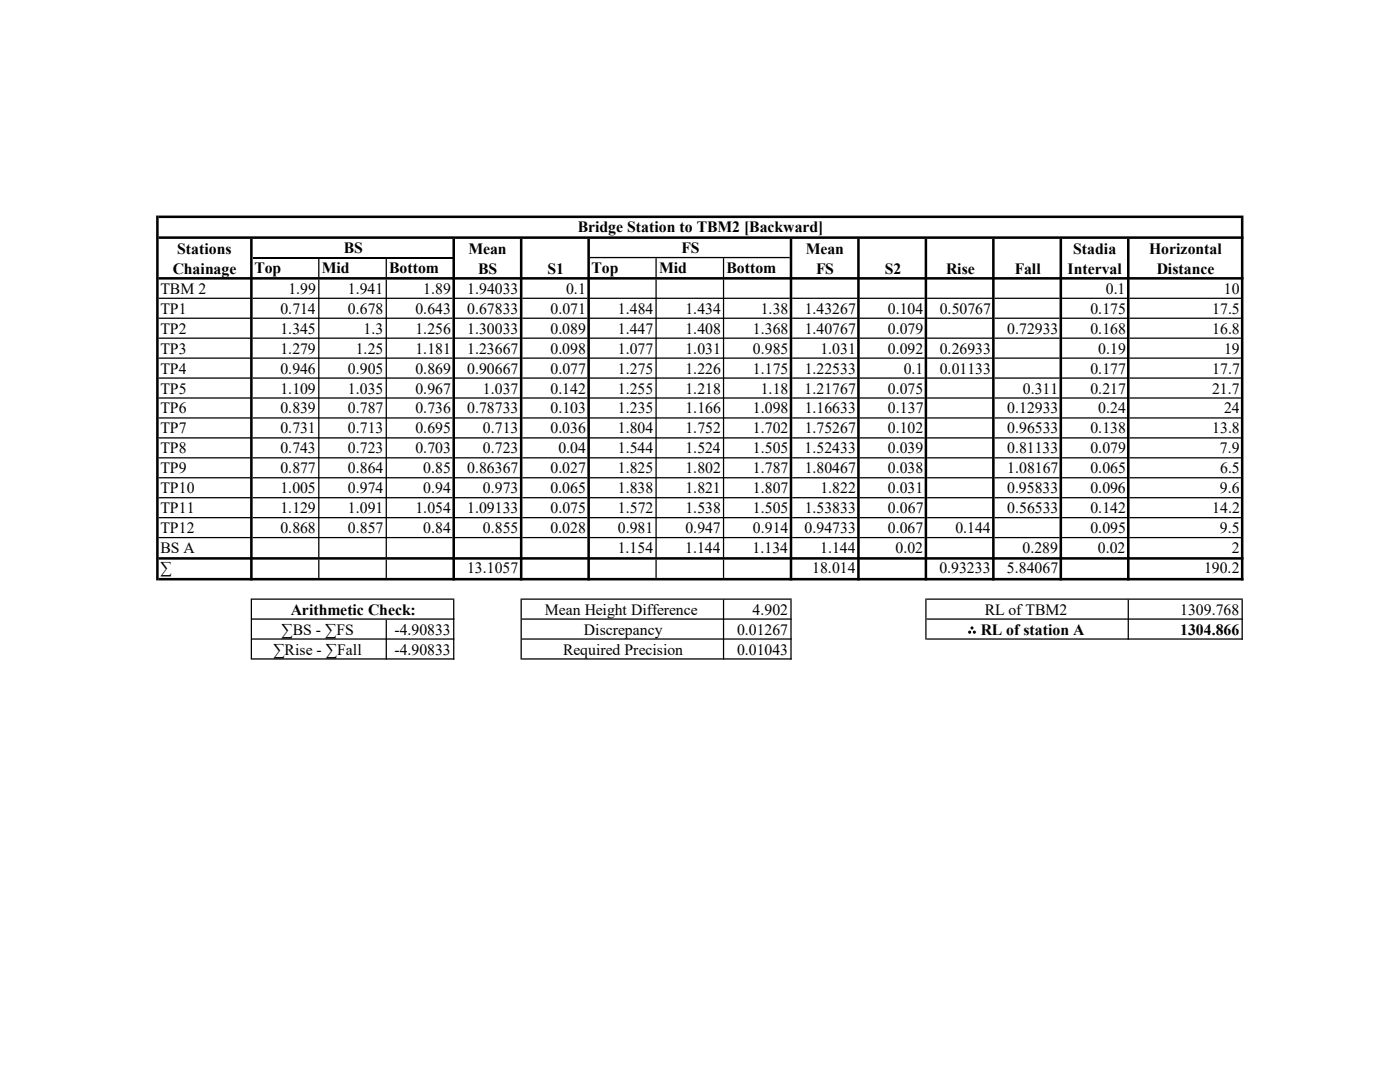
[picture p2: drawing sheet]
<svg xmlns="http://www.w3.org/2000/svg" width="279mm" height="216mm" viewBox="0 0 279 216" stroke-linecap="round" stroke-linejoin="round" font-family="sans-serif">
<defs><g id="words">
<g font-size="3.1">
<text x="115.3" y="46.3">Bridge Station to TBM2 [Backward]</text>
<text x="35.4" y="50.7">Stations</text>
<text x="68.6" y="50.5">BS</text>
<text x="93.5" y="50.7">Mean</text>
<text x="136" y="50.5">FS</text>
<text x="160.8" y="50.7">Mean</text>
<text x="214.2" y="50.7">Stadia</text>
<text x="229.3" y="50.7">Horizontal</text>
<text x="32" y="58.6">TBM 2</text>
<text x="34.5" y="54.7">Chainage</text>
<text x="50.8" y="54.4">Top</text>
<text x="57.6" y="58.6">1.99</text>
<text x="64.2" y="54.4">Mid</text>
<text x="69.4" y="58.6">1.941</text>
<text x="77.7" y="54.4">Bottom</text>
<text x="84.5" y="58.6">1.89</text>
<text x="93.2" y="58.6">1.94033</text>
<text x="95.4" y="54.7">BS</text>
<text x="109.3" y="54.7">S1</text>
<text x="113" y="58.6">0.1</text>
<text x="118.1" y="54.4">Top</text>
<text x="131.5" y="54.4">Mid</text>
<text x="145" y="54.4">Bottom</text>
<text x="162.9" y="54.7">FS</text>
<text x="176.6" y="54.7">S2</text>
<text x="188.8" y="54.7">Rise</text>
<text x="202.5" y="54.7">Fall</text>
<text x="213.1" y="54.7">Interval</text>
<text x="220.7" y="58.6">0.1</text>
<text x="230.8" y="54.7">Distance</text>
<text x="244.2" y="58.6">10</text>
<text x="32" y="62.6">TP1</text>
<text x="56" y="62.6">0.714</text>
<text x="69.4" y="62.6">0.678</text>
<text x="82.9" y="62.6">0.643</text>
<text x="93.3" y="62.6">0.67833</text>
<text x="109.9" y="62.6">0.071</text>
<text x="123.3" y="62.6">1.484</text>
<text x="136.8" y="62.6">1.434</text>
<text x="151.8" y="62.6">1.38</text>
<text x="160.6" y="62.6">1.43267</text>
<text x="177.2" y="62.6">0.104</text>
<text x="187.5" y="62.6">0.50767</text>
<text x="217.6" y="62.6">0.175</text>
<text x="241.9" y="62.6">17.5</text>
<text x="32" y="66.6">TP2</text>
<text x="32" y="70.6">TP3</text>
<text x="56" y="66.6">1.345</text>
<text x="56" y="70.6">1.279</text>
<text x="71" y="70.6">1.25</text>
<text x="72.6" y="66.6">1.3</text>
<text x="82.9" y="70.6">1.181</text>
<text x="82.9" y="66.6">1.256</text>
<text x="93.2" y="66.6">1.30033</text>
<text x="93.2" y="70.6">1.23667</text>
<text x="109.9" y="70.6">0.098</text>
<text x="109.9" y="66.6">0.089</text>
<text x="123.3" y="70.6">1.077</text>
<text x="123.3" y="66.6">1.447</text>
<text x="136.8" y="66.6">1.408</text>
<text x="136.8" y="70.6">1.031</text>
<text x="150.3" y="70.6">0.985</text>
<text x="150.3" y="66.6">1.368</text>
<text x="160.6" y="66.6">1.40767</text>
<text x="163.7" y="70.6">1.031</text>
<text x="177.2" y="66.6">0.079</text>
<text x="177.2" y="70.6">0.092</text>
<text x="187.5" y="70.6">0.26933</text>
<text x="201" y="66.6">0.72933</text>
<text x="217.6" y="66.6">0.168</text>
<text x="219.2" y="70.6">0.19</text>
<text x="241.9" y="66.6">16.8</text>
<text x="244.3" y="70.6">19</text>
<text x="32" y="74.5">TP4</text>
<text x="56" y="74.5">0.946</text>
<text x="69.4" y="74.5">0.905</text>
<text x="82.9" y="74.5">0.869</text>
<text x="93.3" y="74.5">0.90667</text>
<text x="109.9" y="74.5">0.077</text>
<text x="123.3" y="74.5">1.275</text>
<text x="136.8" y="74.5">1.226</text>
<text x="150.3" y="74.5">1.175</text>
<text x="160.6" y="74.5">1.22533</text>
<text x="180.4" y="74.5">0.1</text>
<text x="187.5" y="74.5">0.01133</text>
<text x="217.6" y="74.5">0.177</text>
<text x="241.9" y="74.5">17.7</text>
<text x="32" y="78.5">TP5</text>
<text x="32" y="82.5">TP6</text>
<text x="56" y="78.5">1.109</text>
<text x="56" y="82.5">0.839</text>
<text x="69.4" y="78.5">1.035</text>
<text x="69.4" y="82.5">0.787</text>
<text x="82.9" y="78.5">0.967</text>
<text x="82.9" y="82.5">0.736</text>
<text x="93.3" y="82.5">0.78733</text>
<text x="96.4" y="78.5">1.037</text>
<text x="109.9" y="78.5">0.142</text>
<text x="109.9" y="82.5">0.103</text>
<text x="123.3" y="78.5">1.255</text>
<text x="123.3" y="82.5">1.235</text>
<text x="136.8" y="78.5">1.218</text>
<text x="136.8" y="82.5">1.166</text>
<text x="150.3" y="82.5">1.098</text>
<text x="151.8" y="78.5">1.18</text>
<text x="160.6" y="78.5">1.21767</text>
<text x="160.6" y="82.5">1.16633</text>
<text x="177.2" y="78.5">0.075</text>
<text x="177.2" y="82.5">0.137</text>
<text x="201" y="82.5">0.12933</text>
<text x="204.1" y="78.5">0.311</text>
<text x="217.6" y="78.5">0.217</text>
<text x="219.2" y="82.5">0.24</text>
<text x="241.9" y="78.5">21.7</text>
<text x="244.3" y="82.5">24</text>
<text x="32" y="86.5">TP7</text>
<text x="56" y="86.5">0.731</text>
<text x="69.4" y="86.5">0.713</text>
<text x="82.9" y="86.5">0.695</text>
<text x="96.4" y="86.5">0.713</text>
<text x="109.9" y="86.5">0.036</text>
<text x="123.3" y="86.5">1.804</text>
<text x="136.8" y="86.5">1.752</text>
<text x="150.3" y="86.5">1.702</text>
<text x="160.6" y="86.5">1.75267</text>
<text x="177.2" y="86.5">0.102</text>
<text x="201" y="86.5">0.96533</text>
<text x="217.6" y="86.5">0.138</text>
<text x="241.9" y="86.5">13.8</text>
<text x="32" y="90.5">TP8</text>
<text x="32" y="94.4">TP9</text>
<text x="56" y="90.5">0.743</text>
<text x="56" y="94.4">0.877</text>
<text x="69.4" y="90.5">0.723</text>
<text x="69.4" y="94.4">0.864</text>
<text x="82.9" y="90.5">0.703</text>
<text x="84.5" y="94.4">0.85</text>
<text x="93.3" y="94.4">0.86367</text>
<text x="96.4" y="90.5">0.723</text>
<text x="109.9" y="94.4">0.027</text>
<text x="111.4" y="90.5">0.04</text>
<text x="123.3" y="90.5">1.544</text>
<text x="123.3" y="94.4">1.825</text>
<text x="136.8" y="90.5">1.524</text>
<text x="136.8" y="94.4">1.802</text>
<text x="150.3" y="90.5">1.505</text>
<text x="150.3" y="94.4">1.787</text>
<text x="160.6" y="90.5">1.52433</text>
<text x="160.6" y="94.4">1.80467</text>
<text x="177.2" y="90.5">0.039</text>
<text x="177.2" y="94.4">0.038</text>
<text x="201" y="90.5">0.81133</text>
<text x="201" y="94.4">1.08167</text>
<text x="217.6" y="90.5">0.079</text>
<text x="217.6" y="94.4">0.065</text>
<text x="243.5" y="90.5">7.9</text>
<text x="243.5" y="94.4">6.5</text>
<text x="32" y="98.4">TP10</text>
<text x="56" y="98.4">1.005</text>
<text x="69.4" y="98.4">0.974</text>
<text x="84.5" y="98.4">0.94</text>
<text x="96.4" y="98.4">0.973</text>
<text x="109.9" y="98.4">0.065</text>
<text x="123.3" y="98.4">1.838</text>
<text x="136.8" y="98.4">1.821</text>
<text x="150.3" y="98.4">1.807</text>
<text x="163.7" y="98.4">1.822</text>
<text x="177.2" y="98.4">0.031</text>
<text x="201" y="98.4">0.95833</text>
<text x="217.6" y="98.4">0.096</text>
<text x="243.5" y="98.4">9.6</text>
<text x="32" y="102.4">TP11</text>
<text x="32" y="106.4">TP12</text>
<text x="56" y="102.4">1.129</text>
<text x="56" y="106.4">0.868</text>
<text x="69.4" y="102.4">1.091</text>
<text x="69.4" y="106.4">0.857</text>
<text x="82.9" y="102.4">1.054</text>
<text x="84.5" y="106.4">0.84</text>
<text x="93.3" y="102.4">1.09133</text>
<text x="96.4" y="106.4">0.855</text>
<text x="109.9" y="102.4">0.075</text>
<text x="109.9" y="106.4">0.028</text>
<text x="123.3" y="102.4">1.572</text>
<text x="123.3" y="106.4">0.981</text>
<text x="136.8" y="102.4">1.538</text>
<text x="136.8" y="106.4">0.947</text>
<text x="150.3" y="102.4">1.505</text>
<text x="150.3" y="106.4">0.914</text>
<text x="160.6" y="106.4">0.94733</text>
<text x="160.6" y="102.4">1.53833</text>
<text x="177.2" y="102.4">0.067</text>
<text x="177.2" y="106.4">0.067</text>
<text x="190.7" y="106.4">0.144</text>
<text x="201" y="102.4">0.56533</text>
<text x="217.6" y="106.4">0.095</text>
<text x="217.6" y="102.4">0.142</text>
<text x="241.9" y="102.4">14.2</text>
<text x="243.5" y="106.4">9.5</text>
<text x="32" y="110.3">BS A</text>
<text x="123.3" y="110.3">1.154</text>
<text x="136.7" y="110.3">1.144</text>
<text x="150.2" y="110.3">1.134</text>
<text x="163.7" y="110.3">1.144</text>
<text x="178.7" y="110.3">0.02</text>
<text x="204.1" y="110.3">0.289</text>
<text x="219.1" y="110.3">0.02</text>
<text x="245.8" y="110.3">2</text>
<text x="32" y="114.4">∑</text>
<text x="93.2" y="114.4">13.1057</text>
<text x="162.1" y="114.4">18.014</text>
<text x="187.5" y="114.4">0.93233</text>
<text x="201" y="114.4">5.84067</text>
<text x="240.3" y="114.4">190.2</text>
<text x="58" y="122.6">Arithmetic Check:</text>
<text x="108.8" y="122.6">Mean Height Difference</text>
<text x="150.2" y="122.6">4.902</text>
<text x="196.5" y="122.6">RL of TBM2</text>
<text x="235.5" y="122.6">1309.768</text>
<text x="54.6" y="130.6">∑Rise - ∑Fall</text>
<text x="56.2" y="126.6">∑BS - ∑FS</text>
<text x="78.7" y="126.6">-4.90833</text>
<text x="78.7" y="130.6">-4.90833</text>
<text x="112.4" y="130.6">Required Precision</text>
<text x="116.5" y="126.6">Discrepancy</text>
<text x="147.1" y="126.6">0.01267</text>
<text x="147.1" y="130.6">0.01043</text>
<text x="193.1" y="126.6">∴ RL of station A</text>
<text x="235.5" y="126.6">1304.866</text>
</g>
</g></defs>
<path d="M50.4 51.4h39.9" fill="none" stroke="#000" stroke-width=".25"/>
<g fill="#000">
<path d="M31.7 47.2h216.5v.5h-216.5zM117.7 51.3h39.9v.2h-39.9zM31.7 55.3h216.5v.5h-216.5zM225.4 59.4h22.2v.2h-22.2zM225.4 63.4h22.2v.2h-22.2zM225.4 67.4h22.2v.2h-22.2zM225.4 71.3h22.2v.3h-22.2zM225.4 75.3h22.2v.3h-22.2zM225.4 79.3h22.2v.2h-22.2zM225.4 83.3h22.2v.2h-22.2zM225.4 87.2h22.2v.3h-22.2zM225.4 91.2h22.2v.3h-22.2zM225.4 95.2h22.2v.3h-22.2zM225.4 99.2h22.2v.2h-22.2zM225.4 103.2h22.2v.2h-22.2zM225.4 107.1h22.2v.3h-22.2zM31.7 111.2h216.5v.5h-216.5zM31.7 115.3h216.5v.5h-216.5zM184.9 119.4h63.1v.3h-63.1zM184.9 123.4h63.1v.3h-63.1zM184.9 127.4h63.1v.2h-63.1zM104.1 131.4h53.9v.2h-53.9z" fill-rule="evenodd"/>
<path d="M63.5 51.5h.3v3.8h-.3zM77 51.5h.2v3.8h-.2zM130.8 51.5h.3v3.8h-.3zM144.3 51.5h.2v3.8h-.2zM31.7 59.4h18.2v.2h-18.2zM50.4 59.4h39.9v.2h-39.9zM90.8 59.4h13v.2h-13zM104.3 59.4h12.9v.2h-12.9zM117.7 59.4h39.9v.2h-39.9zM158.1 59.4h13v.2h-13zM171.6 59.4h12.9v.2h-12.9zM185 59.4h13v.2h-13zM198.5 59.4h13v.2h-13zM212 59.4h12.9v.2h-12.9zM31.7 63.4h18.2v.2h-18.2zM50.4 63.4h39.9v.2h-39.9zM90.8 63.4h13v.2h-13zM104.3 63.4h12.9v.2h-12.9zM117.7 63.4h39.9v.2h-39.9zM158.1 63.4h13v.2h-13zM171.6 63.4h12.9v.2h-12.9zM185 63.4h13v.2h-13zM198.5 63.4h13v.2h-13zM212 63.4h12.9v.2h-12.9zM31.7 67.4h18.2v.2h-18.2zM50.4 67.4h39.9v.2h-39.9zM90.8 67.4h13v.2h-13zM104.3 67.4h12.9v.2h-12.9zM117.7 67.4h39.9v.2h-39.9zM158.1 67.4h13v.2h-13zM171.6 67.4h12.9v.2h-12.9zM185 67.4h13v.2h-13zM198.5 67.4h13v.2h-13zM212 67.4h12.9v.2h-12.9zM31.7 71.3h18.2v.3h-18.2zM50.4 71.3h39.9v.3h-39.9zM90.8 71.3h13v.3h-13zM104.3 71.3h12.9v.3h-12.9zM117.7 71.3h39.9v.3h-39.9zM158.1 71.3h13v.3h-13zM171.6 71.3h12.9v.3h-12.9zM185 71.3h13v.3h-13zM198.5 71.3h13v.3h-13zM212 71.3h12.9v.3h-12.9zM31.7 75.3h18.2v.3h-18.2zM50.4 75.3h39.9v.3h-39.9zM90.8 75.3h13v.3h-13zM104.3 75.3h12.9v.3h-12.9zM117.7 75.3h39.9v.3h-39.9zM158.1 75.3h13v.3h-13zM171.6 75.3h12.9v.3h-12.9zM185 75.3h13v.3h-13zM198.5 75.3h13v.3h-13zM212 75.3h12.9v.3h-12.9zM31.7 79.3h18.2v.2h-18.2zM50.4 79.3h39.9v.2h-39.9zM90.8 79.3h13v.2h-13zM104.3 79.3h12.9v.2h-12.9zM117.7 79.3h39.9v.2h-39.9zM158.1 79.3h13v.2h-13zM171.6 79.3h12.9v.2h-12.9zM185 79.3h13v.2h-13zM198.5 79.3h13v.2h-13zM212 79.3h12.9v.2h-12.9zM31.7 83.3h18.2v.2h-18.2zM50.4 83.3h39.9v.2h-39.9zM90.8 83.3h13v.2h-13zM104.3 83.3h12.9v.2h-12.9zM117.7 83.3h39.9v.2h-39.9zM158.1 83.3h13v.2h-13zM171.6 83.3h12.9v.2h-12.9zM185 83.3h13v.2h-13zM198.5 83.3h13v.2h-13zM212 83.3h12.9v.2h-12.9zM31.7 87.2h18.2v.3h-18.2zM50.4 87.2h39.9v.3h-39.9zM90.8 87.2h13v.3h-13zM104.3 87.2h12.9v.3h-12.9zM117.7 87.2h39.9v.3h-39.9zM158.1 87.2h13v.3h-13zM171.6 87.2h12.9v.3h-12.9zM185 87.2h13v.3h-13zM198.5 87.2h13v.3h-13zM212 87.2h12.9v.3h-12.9zM31.7 91.2h18.2v.3h-18.2zM50.4 91.2h39.9v.3h-39.9zM90.8 91.2h13v.3h-13zM104.3 91.2h12.9v.3h-12.9zM117.7 91.2h39.9v.3h-39.9zM158.1 91.2h13v.3h-13zM171.6 91.2h12.9v.3h-12.9zM185 91.2h13v.3h-13zM198.5 91.2h13v.3h-13zM212 91.2h12.9v.3h-12.9zM31.7 95.2h18.2v.3h-18.2zM50.4 95.2h39.9v.3h-39.9zM90.8 95.2h13v.3h-13zM104.3 95.2h12.9v.3h-12.9zM117.7 95.2h39.9v.3h-39.9zM158.1 95.2h13v.3h-13zM171.6 95.2h12.9v.3h-12.9zM185 95.2h13v.3h-13zM198.5 95.2h13v.3h-13zM212 95.2h12.9v.3h-12.9zM31.7 99.2h18.2v.2h-18.2zM50.4 99.2h39.9v.2h-39.9zM90.8 99.2h13v.2h-13zM104.3 99.2h12.9v.2h-12.9zM117.7 99.2h39.9v.2h-39.9zM158.1 99.2h13v.2h-13zM171.6 99.2h12.9v.2h-12.9zM185 99.2h13v.2h-13zM198.5 99.2h13v.2h-13zM212 99.2h12.9v.2h-12.9zM31.7 103.2h18.2v.2h-18.2zM50.4 103.2h39.9v.2h-39.9zM90.8 103.2h13v.2h-13zM104.3 103.2h12.9v.2h-12.9zM117.7 103.2h39.9v.2h-39.9zM158.1 103.2h13v.2h-13zM171.6 103.2h12.9v.2h-12.9zM185 103.2h13v.2h-13zM198.5 103.2h13v.2h-13zM212 103.2h12.9v.2h-12.9zM31.7 107.1h18.2v.3h-18.2zM50.4 107.1h39.9v.3h-39.9zM90.8 107.1h13v.3h-13zM104.3 107.1h12.9v.3h-12.9zM117.7 107.1h39.9v.3h-39.9zM158.1 107.1h13v.3h-13zM171.6 107.1h12.9v.3h-12.9zM185 107.1h13v.3h-13zM198.5 107.1h13v.3h-13zM212 107.1h12.9v.3h-12.9z" fill-rule="evenodd"/>
<path d="M63.5 55.8h.3v55.4h-.3zM77 55.8h.2v55.4h-.2zM130.8 55.8h.3v55.4h-.3zM144.3 55.8h.2v55.4h-.2zM49.9 47.7h.5v68.1h-.5zM90.3 47.7h.5v68.1h-.5zM50.3 119.4h40.4v.3h-40.4zM103.8 47.7h.5v68.1h-.5zM144.3 111.7h.2v3.6h-.2zM157.6 47.7h.5v68.1h-.5zM104.1 119.4h53.9v.3h-53.9zM184.5 47.7h.5v68.1h-.5zM224.9 47.7h.5v68.1h-.5zM247.6 43.5h.6v72.3h-.6zM77 111.7h.2v3.6h-.2zM50.3 123.4h40.4v.3h-40.4zM104.1 123.4h53.9v.3h-53.9zM50.3 127.4h40.4v.2h-40.4zM104.1 127.4h53.9v.2h-53.9zM50.3 131.4h40.4v.2h-40.4zM31.2 43h.5v72.8h-.5zM247.8 119.7h.2v7.9h-.2z" fill-rule="evenodd"/>
<path d="M50 119.4h.3v12.2h-.3zM90.4 119.7h.3v11.9h-.3zM103.9 119.4h.2v12.2h-.2zM117.2 47.7h.5v68.1h-.5zM157.7 119.7h.3v11.9h-.3zM171.1 47.7h.5v68.1h-.5zM184.7 119.4h.2v8.2h-.2zM198 47.7h.5v68.1h-.5zM211.5 47.7h.5v68.1h-.5zM225 119.7h.3v7.9h-.3zM63.5 111.7h.3v3.6h-.3zM77 123.7h.2v7.9h-.2zM130.8 111.7h.3v3.6h-.3zM144.3 119.7h.2v11.9h-.2zM31.7 43h216.5v.5h-216.5z" fill-rule="evenodd"/>
</g>
<use href="#words"/>
</svg>
